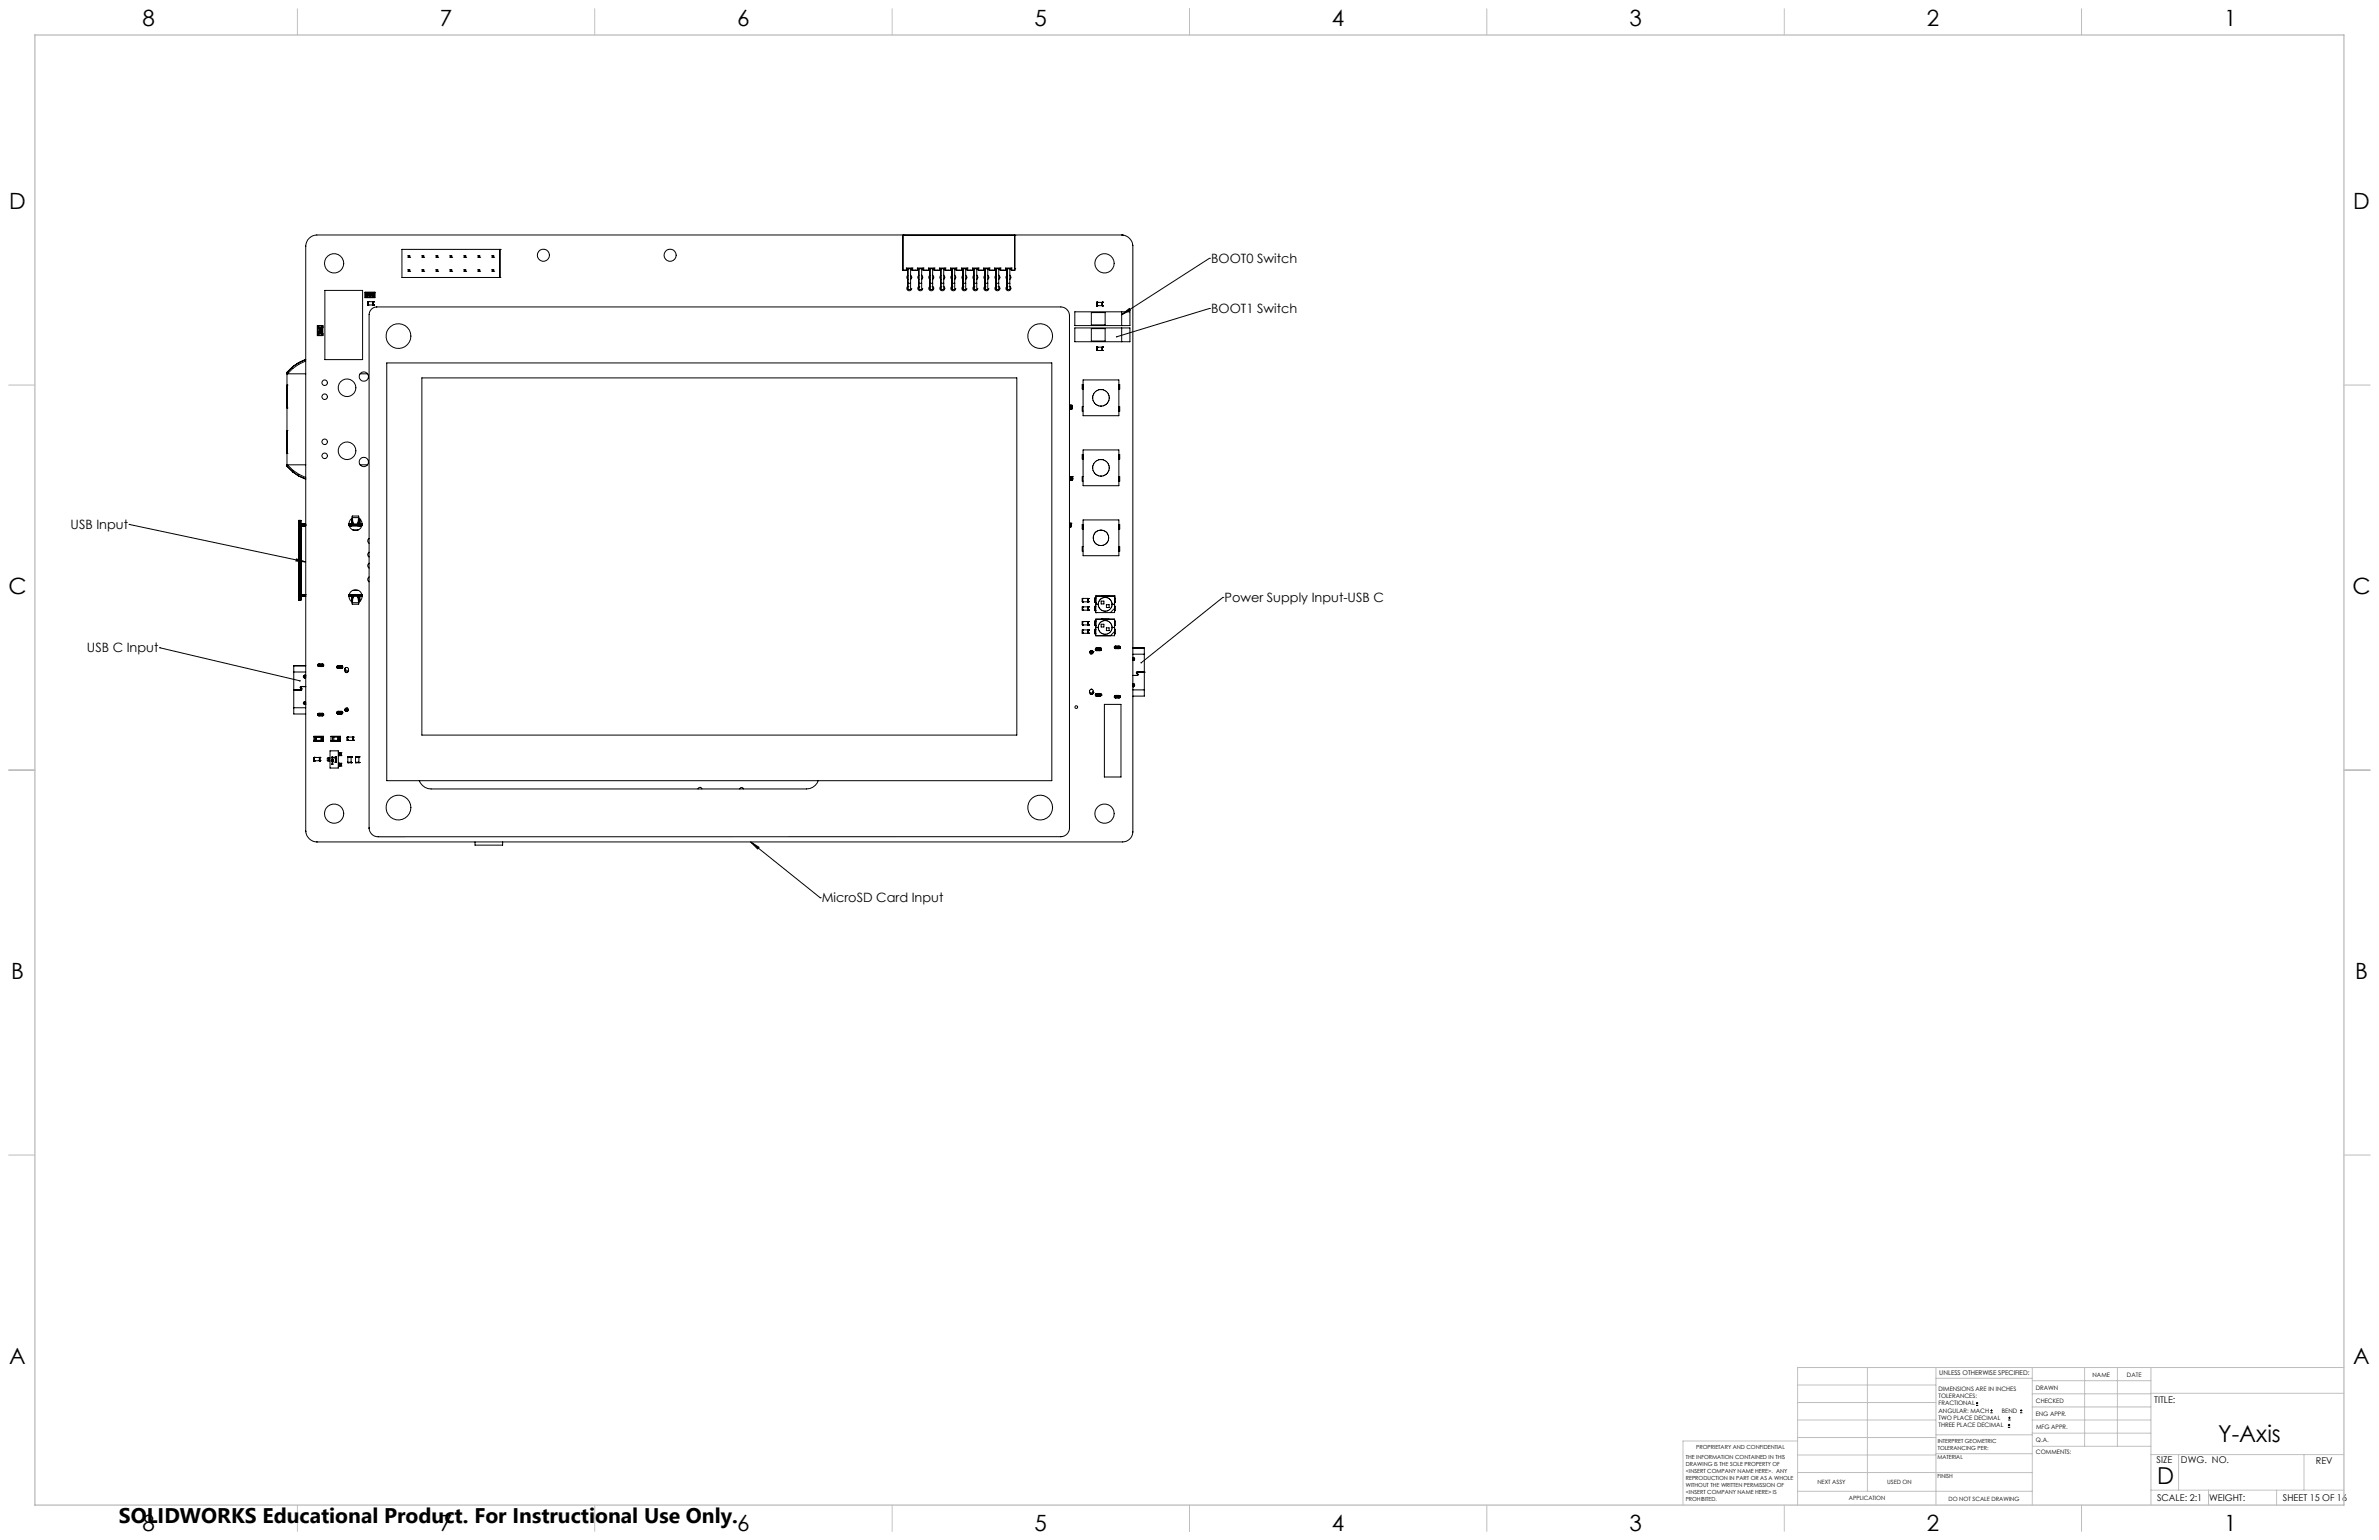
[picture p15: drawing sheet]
<svg xmlns="http://www.w3.org/2000/svg" width="864mm" height="559mm" viewBox="0 0 864 559" stroke-linecap="round" stroke-linejoin="round" font-family="sans-serif">
<defs><g id="words">
<g font-size="8.5">
<text x="805.2" y="523.1">Y-Axis</text>
<text x="783.1" y="538.4">D</text>
</g>
<g font-size="8.1">
<text x="51.7" y="9.3">8</text>
<text x="159.7" y="9.3">7</text>
<text x="267.6" y="9.3">6</text>
<text x="375.6" y="9.3">5</text>
<text x="483.5" y="9.3">4</text>
<text x="591.5" y="9.3">3</text>
<text x="699.4" y="9.3">2</text>
<text x="807.4" y="9.3">1</text>
<text x="3.3" y="76">D</text>
<text x="854.2" y="76">D</text>
<text x="3" y="215.7">C</text>
<text x="853.9" y="215.7">C</text>
<text x="4" y="355.4">B</text>
<text x="854.9" y="355.4">B</text>
<text x="3.3" y="495.1">A</text>
<text x="854.2" y="495.1">A</text>
<text x="51.7" y="555.4">8</text>
<text x="159.7" y="555.4">7</text>
<text x="267.6" y="555.4">6</text>
<text x="375.6" y="555.4">5</text>
<text x="483.5" y="555.4">4</text>
<text x="591.5" y="555.4">3</text>
<text x="699.4" y="555.4">2</text>
<text x="807.4" y="555.4">1</text>
</g>
<text font-size="7.7" x="43.2" y="552.5">SOLIDWORKS Educational Product. For Instructional Use Only.</text>
<g font-size="4.7">
<text x="439.7" y="95.4">BOOT0 Switch</text>
<text x="439.7" y="113.7">BOOT1 Switch</text>
<text x="25.6" y="192">USB Input</text>
<text x="444.5" y="218.5">Power Supply Input-USB C</text>
<text x="31.6" y="236.7">USB C Input</text>
<text x="298.3" y="327.4">MicroSD Card Input</text>
</g>
<g font-size="3.4">
<text x="782" y="508.9">TITLE:</text>
<text x="782.9" y="531">SIZE</text>
<text x="791.7" y="531">DWG. NO.</text>
<text x="840.7" y="531.1">REV</text>
<text x="783" y="544.6">SCALE: 2:1</text>
<text x="801.9" y="544.7">WEIGHT:</text>
<text x="828.7" y="544.6">SHEET 15 OF 16</text>
</g>
<text font-size="2.4" x="704" y="499.1">UNLESS OTHERWISE SPECIFIED:</text>
<g font-size="2.2">
<text x="759.6" y="499.5">NAME</text>
<text x="772.1" y="499.6">DATE</text>
<text x="703.7" y="504.7">DIMENSIONS ARE IN INCHES</text>
<text x="703.7" y="507.3">TOLERANCES:</text>
<text x="703.7" y="510">FRACTIONAL</text>
<text x="739" y="504.3">DRAWN</text>
<text x="739.1" y="509.2">CHECKED</text>
<text x="703.7" y="512.6">ANGULAR: MACH</text>
<text x="703.7" y="515.3">TWO PLACE DECIMAL</text>
<text x="726.7" y="512.6">BEND</text>
<text x="739" y="513.8">ENG APPR.</text>
<text x="703.7" y="517.9">THREE PLACE DECIMAL</text>
<text x="739.1" y="518.6">MFG APPR.</text>
<text x="739.1" y="523.3">Q.A.</text>
<text x="739.1" y="527.5">COMMENTS:</text>
</g>
<g font-size="2.1">
<text x="659.7" y="538.6">NEXT ASSY</text>
<text x="685.1" y="538.6">USED ON</text>
<text x="671.1" y="544.4">APPLICATION</text>
<text x="707.3" y="544.5">DO NOT SCALE DRAWING</text>
</g>
<g font-size="2">
<text x="615.7" y="525.8">PROPRIETARY AND CONFIDENTIAL</text>
<text x="703.4" y="523.5">INTERPRET GEOMETRIC</text>
<text x="703.4" y="526">TOLERANCING PER:</text>
<text x="612" y="529.4">THE INFORMATION CONTAINED IN THIS</text>
<text x="612" y="531.9">DRAWING IS THE SOLE PROPERTY OF</text>
<text x="703.3" y="529.6">MATERIAL</text>
<text x="612" y="534.5">&lt;INSERT COMPANY NAME HERE&gt;. ANY</text>
<text x="612" y="537">REPRODUCTION IN PART OR AS A WHOLE</text>
<text x="612" y="539.5">WITHOUT THE WRITTEN PERMISSION OF</text>
<text x="703.3" y="536.4">FINISH</text>
<text x="612" y="542">&lt;INSERT COMPANY NAME HERE&gt; IS</text>
<text x="612" y="544.6">PROHIBITED.</text>
</g>
</g></defs>
<g fill="none" stroke="#000" stroke-width=".36">
<path d="M112.2 86.5a3.9 3.9 0 0 1 2.8-1.2h292.2a4.1 4.1 0 0 1 4 3.7v212.8a3.7 3.7 0 0 1-3.7 3.7h-292.5a3.9 3.9 0 0 1-4-4.2v-212a4.3 4.3 0 0 1 1.2-2.8zM148.2 93.3h.1M148.2 98.4h.1M148.2 93.3v-.5l.5-.1v.6M148.2 98.4v-.5l.5-.1v.6M148.2 93.3h.5M148.2 98.4h.5M148.7 93.3h.1M148.7 98.4h.1M153.2 93.3h.1M153.2 98.4h.1M153.2 93.3v-.5l.6-.1v.6"/>
<path d="M153.2 98.4v-.5l.6-.1v.6M153.2 93.3h.6M153.2 98.4h.6M153.8 93.3h.1M153.8 98.4h.1M158.3 93.3h.1M158.3 98.4h.1M158.3 93.3v-.6l.6 .1v.5M158.3 98.4v-.6l.6 .1v.5M158.3 93.3h.6M158.3 98.4h.6M158.9 93.3h.1"/>
<path d="M158.9 98.4h.1M163.4 93.3h.1M163.4 98.4h.1M163.4 93.3v-.5h.6v.5M163.4 98.4v-.5l.6-.1v.6M163.4 93.3h.6M163.4 98.4h.6M164 93.3h.1M164 98.4h.1M168.5 93.3h.1M168.5 98.4h.1M168.5 93.3v-.5h.6v.5"/>
<path d="M168.5 98.4v-.5l.6-.1v.6M168.5 93.3h.6M168.5 98.4h.6M169.1 93.3h.1M169.1 98.4h.1M173.6 93.3h.1M173.6 98.4h.1M173.6 93.3v-.6l.5 .1v.5M173.6 98.4v-.6l.5 .1v.5M173.6 93.3h.5M173.6 98.4h.5M174.1 93.3h.1"/>
<path d="M174.1 98.4h.1M178.6 93.3h.1M178.6 98.4h.1M178.6 93.3v-.5l.6-.1v.6M178.6 98.4v-.5l.6-.1v.6M178.6 93.3h.6M178.6 98.4h.6M179.2 93.3h.1M179.2 98.4h.1M181.5 90.5h.1M181.5 90.5h-35.6v10.2h35.6M181.5 90.5v10.2"/>
<path d="M327.8 85.4h.1M327.8 85.3h.1M327.8 98h.1M327.8 85.3v12.8l.8-.1M329 97.5h2.1M329.6 99.9l-.4 .7 .4 .8M329.6 97.5v5.3M330.6 99.9l.1 .1a.89 .89 0 0 1-.1 1.4M330.6 97.5v5.3M331.1 98h.1M331.1 97.3h.1M331.1 97.3h-2.1v.7h-1.2"/>
<path d="M331.1 97.3v.7M331.7 98h.8M333 97.5h2.1M333.6 99.9l-.2 .1a.92 .92 0 0 0 .2 1.4M333.6 97.5v5.3M334.6 99.9l.4 .7-.4 .8M334.6 97.5v5.3M335.1 98h.1M335.1 97.3h.1M335.1 97.3h-2.1v.7h-1.9M335.1 97.3v.7M335.7 98h.8"/>
<path d="M337 97.5h2.1M337.6 99.9l-.2 .1a.89 .89 0 0 0 .2 1.4M337.6 97.5v5.3M338.6 99.9l.3 .7-.3 .8M338.6 97.5v5.3M339.1 98h.1M339.1 97.3h.1M339.1 97.3h-2.1v.7h-1.9M339.1 97.3v.7M339.7 98h.8M341 97.5h2.1M341.6 99.9l-.4 .7 .4 .8"/>
<path d="M341.6 97.5v5.3M342.6 99.9l.1 .1a.92 .92 0 0 1-.1 1.4M342.6 97.5v5.3M343.1 98h.1M343.1 97.3h.1M343.1 97.3h-2.1v.7h-1.9M343.1 97.3v.7M343.7 98h.8M345.1 97.5h2M345.6 99.9l-.2 .1a.89 .89 0 0 0 .2 1.4M345.6 97.5v5.3M346.6 99.9l.4 .7-.4 .8"/>
<path d="M346.6 97.5v5.3M347.1 98h.1M347.1 97.3h.1M347.1 97.3h-2v.7h-2M347.1 97.3v.7M347.7 98h.8M349 97.5h2.1M349.6 99.9l-.4 .7 .4 .8M349.6 97.5v5.3M350.6 99.9l.1 .1a.89 .89 0 0 1-.1 1.4M350.6 97.5v5.3M351.1 98h.1"/>
<path d="M351.1 97.3h.1M351.1 97.3h-2.1v.7h-1.9M351.1 97.3v.7M351.7 98h.8M353 97.5h2.1M353.6 99.9l-.4 .7 .4 .8M353.6 97.5v5.3M354.6 99.9l.4 .7-.4 .8M354.6 97.5v5.3M355.1 98h.1M355.1 97.3h.1M355.1 97.3h-2.1v.7h-1.9"/>
<path d="M355.1 97.3v.7M355.7 98h.8M357 97.5h2.1M357.6 99.9l-.2 .1a.89 .89 0 0 0 .2 1.4M357.6 97.5v5.3M358.6 99.9l.4 .7-.4 .8M358.6 97.5v5.3M359.1 98h.1M359.1 97.3h.1M359.1 97.3h-2.1v.7h-1.9M359.1 97.3v.7M359.7 98h.8"/>
<path d="M361 97.5h2.1M361.6 99.9l-.4 .7 .4 .8M361.6 97.5v5.3M362.5 99.9l.2 .1a.89 .89 0 0 1-.2 1.4M362.5 97.5v5.3M363.1 98h.1M363.1 97.3h.1M363.1 97.3h-2.1v.7h-1.9M363.1 97.3v.7M363.7 98h.8M365.1 97.5h2M365.5 99.9l-.1 .1a.92 .92 0 0 0 .1 1.4"/>
<path d="M365.5 97.5v5.3M366.6 99.9l.4 .7-.4 .8M366.6 97.5v5.3M367.1 98h.1M367.1 97.3h.1M367.1 97.3h-2v.7h-2M367.1 98h1.3M367.1 97.3v.7M368.4 85.4h.1M368.4 97.5h.1M368.4 85.3v12.8l-.8-.1M439 93.7h.1"/>
<path d="M439 93.7l-31.8 20.5M115.2 118.1h2v3.7h-2zM115.4 118.9h1.6M115.4 118.6h.3v.3M115.9 119.7l.2 .2M115.9 119.2l.3 .2M115.9 119.2l.2 .1M115.9 119.2l.6-.1-.4 .2M115.9 119.2h.1M116.1 119.5l-.2 .2M116.1 119.5l.2 .1M116.1 119.6l-.2 .1"/>
<path d="M116.1 119.6v.3l-.2-.2M116.1 119.9h.1M116.1 119.5h.1M116.1 119.3h.1M116.2 118.9l.4 .3M116.2 118.9l-.3 .3M116.2 118.9h.1M116.2 119.4h.1M116.3 119.7h.1M116.3 119.7l-.2 .2M116.3 119.6h.1M116.3 119.7l.3 .1"/>
<path d="M116.3 119.6l.3 .2M116.6 119.8h.1M116.6 119.2l-.4 .2M116.6 119.2h.1M116.7 118.9h.1M116.7 118.6h.1M116.7 118.6v.3M116.7 118.6h.3M117 118.9h.1M117 118.3h.1M117 118.6h.1M117 118.3h-1.6v3.4h1.6"/>
<path d="M117 118.3v3.4M117.9 105.4h13.7v25.1h-13.7zM132.5 106h3.6v2h-3.6zM132.6 106.2h.1M132.6 106.2h3.4M132.6 106.2v1.6h3.4v-1.6M133 106.2h.1M133 106.5h.1M133 106.5h.2M133 106.2v.3M133.2 106.2h.1M133.2 106.5h.1"/>
<path d="M133.2 106.2v1.6M133.2 107.5h-.2v.3M133.3 107l.2 .4 .2-.4M133.3 107h.1M133.3 107l.3-.3 .1 .5M133.3 107l.2 .3M133.5 109.5h.1M133.5 110.7h.1M133.5 110.7h2M133.5 109.5h2M133.5 109.5v1.2M133.5 106.6l-.2 .4"/>
<path d="M133.5 106.6l.2 .4M133.5 106.6l-.1 .1M133.5 106.6h.1M133.5 107.3h.1M133.6 109.5v1.2M133.7 107.2l-.2 .1M133.7 107.2h.1M133.7 107h.1M133.8 107.1l.1 .3 .4-.3M133.8 107.1h.1M133.9 106.9l-.1 .2M133.9 106.9h.1"/>
<path d="M134 106.9h.1M134.1 106.9l.2 .2M134.1 106.9h.1M134.1 106.6h.1M134.2 106.6l-.2 .3M134.3 107.1h.1M134.3 107l.2 .4 .3-.4M134.3 107h.1M134.6 106.6l.2 .4M134.6 106.6l-.3 .4M134.6 106.6h.1M134.6 107.3h.1"/>
<path d="M134.7 107.2l-.1 .1M134.7 107.2v-.4l-.2-.1 .1 .6M134.7 107.2h.1M134.8 107h.1M134.9 107.1l.1 .3 .4-.3M134.9 107.1h.1M134.9 106.8h.4M134.9 106.8h.1M134.9 107.1l.1 .1M135 107.2l.1 .1M135 107.2h.1M135.1 106.6l-.2 .2"/>
<path d="M135.1 106.6l.2 .2M135.1 106.6h.1M135.1 107.3h.1M135.3 106.8l-.2 .2 .2 .1M135.3 106.8h.1M135.3 107.1l-.2 .2M135.3 107.1h.1M135.3 106.8v.2M135.3 107l.1 .1M135.3 107h.1M135.4 107.1h.1M135.4 106.2h.1"/>
<path d="M135.4 106.5h.1M135.4 106.2v1.6M135.4 109.5v1.2M135.4 107.5h.2v.3M135.4 106.5h.2M135.5 109.5h.1M135.5 110.7h.1M135.5 109.5v1.2M135.6 106.2h.1M135.6 106.5h.1M135.6 106.2v.3M136 106.2h.1"/>
<path d="M136.7 111.4h.1M136.7 111.4a2.83 2.83 0 0 0-2.7 2.8v186.4a3.3 3.3 0 0 0 3.3 3h247.8a3.2 3.2 0 0 0 3.1-3v-186.1M136.8 111.4h248.3a3.2 3.2 0 0 1 3.1 3.1M181.5 100.7h.1M329.6 102.8v2.3M329.6 102.8v1.3M329.6 103.9a.9 .9 0 0 0 .1 1.5 .9 .9 0 0 0 1.3-.8M329.6 105.1h.1M329.6 104.1h.1M329.6 102.8h1M329.6 104.1v1M330.6 102.8v2.3h-1"/>
<path d="M333.6 102.8v2.3M333.6 105.1h.1M333.6 104.1h.1M333.6 102.8v1.3M333.6 103.9a.9 .9 0 0 0 .1 1.5 .9 .9 0 0 0 1.3-.8M333.6 102.8h1M333.6 104.1v1M334.6 102.8v2.3h-1M337.6 102.8v2.3M337.6 102.8v1.3M337.6 103.9a.89 .89 0 0 0-.2 1.3 .89 .89 0 0 0 1.3 0 .89 .89 0 0 0-.1-1.3M337.6 105.1h.1"/>
<path d="M337.6 104.1h.1M337.6 102.8h1M337.6 104.1v1M338.6 102.8v2.3h-1M341.6 102.8v2.3M341.6 102.8v1.3M341.6 103.9a.89 .89 0 0 0-.2 1.3 .89 .89 0 0 0 1.3 0 .89 .89 0 0 0-.1-1.3M341.6 105.1h.1M341.6 104.1h.1M341.6 102.8h1M341.6 104.1v1M342.6 102.8v2.3h-1"/>
<path d="M345.6 102.8v2.3M345.6 102.8v1.3M345.6 103.9a.89 .89 0 0 0 0 1.5 .89 .89 0 0 0 1.4-.8M345.6 105.1h.1M345.6 104.1h.1M345.6 102.8h1M345.6 104.1v1M346.6 102.8v2.3h-1M349.6 102.8v2.3M349.6 102.8v1.3M349.6 103.9a.9 .9 0 0 0 .1 1.5 .9 .9 0 0 0 1.3-.8M349.6 105.1h.1"/>
<path d="M349.6 104.1h.1M349.6 102.8h1M349.6 104.1v1M350.6 102.8v2.3h-1M353.6 102.8v2.3M353.6 102.8v1.3M353.6 103.9a.9 .9 0 0 0 0 1.5 .9 .9 0 0 0 1.4-.8M353.6 105.1h.1M353.6 104.1h.1M353.6 102.8h1M353.6 104.1v1M354.6 102.8v2.3h-1"/>
<path d="M357.6 102.8v2.3M357.6 102.8v1.3M357.6 103.9a.89 .89 0 0 0 0 1.5 .89 .89 0 0 0 1.4-.8M357.6 105.1h.1M357.6 104.1h.1M357.6 102.8h1M357.6 104.1v1M358.6 102.8v2.3h-1M361.6 102.8v2.3M361.6 102.8v1.3M361.6 103.9a.89 .89 0 0 0-.2 1.3 .89 .89 0 0 0 1.3 0 .89 .89 0 0 0-.2-1.3M361.6 105.1h.1"/>
<path d="M361.6 104.1h.1M361.6 102.8h.9M361.6 104.1v1M362.5 102.8v2.3h-.9M365.5 102.8v2.3M365.5 102.8v1.3M365.5 103.9a.89 .89 0 0 0-.1 1.3 .89 .89 0 0 0 1.3 0 .89 .89 0 0 0-.1-1.3M365.5 105.1h.1M365.5 104.1h.1M365.5 102.8h1.1M365.5 104.1v1M366.6 102.8v2.3h-1.1"/>
<path d="M388.2 114.5h.1M390.2 113.1h20v5h-20zM390.2 119h20v5h-20zM396.2 113.4h5v4.5h-5zM396.2 119.2h5v4.6h-5zM398.1 110.9h2.1M398.1 109.7h2.1M398.1 109.7v1.2M398.1 110.9h.1M398.1 109.7h.1M398.3 109.7v1.2M400 109.7v1.2"/>
<path d="M400.2 110.9h.1M400.2 109.7h.1M400.2 109.7v1.2M407.2 114.2l2.8-2.3 .4 .7zM407.2 113.1v5M407.2 119v5M439 111.9h.1M439 111.9l-33.6 10.3M104.2 135.6h.1M104.2 135.1h.1M104.2 139.7h.1M104.2 135.1v34.1l2.1 2.1 2.1 1.4 2.6 1.1"/>
<path d="M104.2 135.6h6.8M111 130.4l-2.6 1.2-2.1 1.4-2.1 2.1M111 131l-2.5 1.2-2.2 1.5-1.9 1.9M115.4 121.1h1.6M115.7 121.1v.2h-.3M115.9 120.8l.2 .2M115.9 120.3l.3 .2M115.9 120.3l.2 .1M115.9 120.3l.5-.2 .1 .2-.3 .1M115.9 120.3h.1M115.9 120.8h.1M116 120.7l-.1 .1"/>
<path d="M116 120.7h.1M116.1 120.5l-.2 .3M116.1 120.6l-.1 .1M116.1 120.4h.1M116.1 121h.1M116.1 120.6h.1M116.1 120.5h.1M116.1 120.5v.1M116.2 121h.2M116.2 121h-.1M116.2 121h.1M116.2 120l.4 .3"/>
<path d="M116.2 120l-.3 .3M116.2 120h.1M116.2 120.5h.1M116.4 120.6l.2 .2M116.4 120.9l-.2-.1-.1 .2M116.4 120.6v.3M116.4 120.6h.1M116.4 121h.1M116.6 120.8l-.2 .2M116.6 120.3l-.4 .2M116.6 120.3h.1M116.6 120.8h.1"/>
<path d="M116.7 121.1h.1M116.7 121.3h.1M116.7 121.3h.3M116.7 121.1v.2M117 121.1h.1M117 121.3h.1M117 121.7h.1M130.7 135.6h2.8M140.4 131.7h241.4v151.6h-241.4zM153.1 137.1h216v129.6h-216zM393.2 137.9h13v12.9h-13zM393.2 139.6h-.3v1.5h.3"/>
<path d="M398.1 126h2.1M398.1 127.2h2.1M398.1 126v1.2M398.1 127.2h.1M398.1 126h.1M398.3 126v1.2M400 126v1.2M400.2 127.2h.1M400.2 126h.1M400.2 126v1.2M406.2 139.6h.3v1.5h-.3M104.2 156.2h.1"/>
<path d="M104.2 148h.1M388.5 147h.1M388.5 148.4h.1M388.5 147h.6v1.4h-.7v-1.3h.7M388.5 147v.1M388.6 147.6l.2 .1M388.6 147.8l.1 .1M388.6 148l.2 .1M388.6 147.6h.1M388.6 147.8h.1M388.6 148h.1M388.7 147.4h.1"/>
<path d="M388.7 147.3h.1M388.7 147.3v.1M388.7 147.3h.2l-.2 .1M388.7 147.7l-.1 .1M388.7 147.9h.1M388.7 147.7l.1 .1M388.7 147.7v.2M388.7 147.7h.1M388.8 147.5l-.2 .1M388.8 147.5v.2M388.8 147.5h.1M388.8 147.5v.1"/>
<path d="M388.8 147.9l-.2 .1M388.8 147.9v.2M388.8 148h.1M388.8 148v.1M388.8 147.7h.1M388.8 147.9h.1M388.8 148.1h.1M388.8 147.8h.1M388.8 147.8l.1 .1M388.9 147.5v.1M388.9 148h.1M388.9 147.5h.1"/>
<path d="M388.9 147.6h-.1M388.9 148l-.1 .1M388.9 147.6h.1M388.9 147.7v.2M388.9 147.7v.1M388.9 147.9h.1M393.2 147.6h-.3v1.6h.3M399.7 141.4h.1M406.2 147.6h.3v1.6h-.3M104.2 164.5h.1M104.2 168.7h6.8M104.4 168.7l1.9 1.9 2.2 1.5 2.5 1.2"/>
<path d="M130.7 168.7h2.7M388.7 173h.1M388.7 174.3h.1M388.7 174.3h.6M388.7 173h.6M388.7 173v1.3M388.8 173.5l.2 .1M388.8 173.7l.1 .1M388.8 174h.2M388.8 173.5h.1M388.8 174h.1M388.8 173.7h.1"/>
<path d="M388.8 173.3h.1M388.8 173.2l.1 .1M388.8 173.2h.3M388.9 173.7v.1M388.9 174h.1M388.9 173.3h.1M388.9 173.6l-.1 .1M388.9 173.6l.1 .1M388.9 173.6v.1M388.9 173.6h.1M388.9 173.8h.1M389 173.4l-.2 .1"/>
<path d="M389 173.4v.2M389 173.4h.1M389 173.8l-.2 .2M389 173.8l.1 .2M389 173.8v.1M389 173.6h.1M389 173.8h.1M389 174h.1M389 173.7h.1M389 173.7l.1 .1M389 173.4l.1 .1M389 173.9l.1 .1"/>
<path d="M389 173.9h.1M389.1 173.5l-.1 .1M389.1 173.6h.1M389.1 174h-.1M389.1 173.5h.1M389.1 174h.1M389.1 173.8h.1M389.1 173.2h.1M389.1 173.6v.2M389.3 173h.1M389.3 173v1.3h-.6M393.2 173h-.3v1.6h.3"/>
<path d="M393.2 163.3h13v12.9h-13zM393.2 165h-.3v1.5h.3M399.7 166.8h.1M406.2 173h.3v1.6h-.3M406.2 165h.3v1.5h-.3M46.9 190.3h.1M46.9 190.3l64.1 13.6M108.5 191.9v.6M108.5 191.9h.1M108.5 189.9v.1M108.5 188.8v.6M108.5 190.1h.1"/>
<path d="M108.5 189.9h.1M108.5 188.8h.1M108.5 188.8h.7v1.5M108.5 189.4v.5M108.5 190.1v26.3M108.5 189.4h.1M108.5 190.7h2.5M108.5 190.3h2.5M108.5 188.8v28.9M108.5 190.4l.5 .3M109.1 190.7v.1M109.1 190.8l.1 25"/>
<path d="M109.2 191.9h.1M109.2 190.1h.2M109.2 190.1h1.8M109.3 190.3v.4M109.4 190.1h.1M126.6 190.1h1M126.7 190.3h1M126.8 190.7h4.6M127.5 190.7h.1M127.5 190.1v.2M127.6 190.3v-2.1v2.1M127.6 188.2v2.1"/>
<path d="M127.7 190.1h.1M127.7 190.5v.2M127.7 190.5h1.2M127.8 187.7l.1-.4 .1 .5M127.9 188.1v-.2l.1 1.9M127.9 187.3h2.3M127.9 188.1l-.2 2.4M127.9 188.1h.1M128 187.8v1.6M128 187.8h2.1M128 192.3h2.1M128 189.4a1.08 1.08 0 0 0 1 .7 1.08 1.08 0 0 0 1.1-.7v.4"/>
<path d="M128 189.8a1.06 1.06 0 0 0 1 .7 1.06 1.06 0 0 0 1.1-.7M128 189.4v.4M129.2 190.5h1.2M129.9 190.7h.1M130.1 187.8v2M130.1 188.1h.1M130.2 188.1v-.2l-.1 .3M130.2 188.1l.2 2.4M130.2 187.7v-.4l-.1 .5M130.4 190.5v.2M130.4 190.1h.1M130.4 190.3h1"/>
<path d="M130.5 190.7h.1M130.6 190.3v-2v2M130.6 188.3v2M130.6 190.1h.9M131.5 190.1a2.41 2.41 0 0 1-3.6 2.1 2.41 2.41 0 0 1-.1-4.1l-.1 2M131.5 190.1l-.6-1.5-.6-.6 .1 2.1M134 195.4l-.2 .1a1.03 1.03 0 0 0 .2 1.6M388.2 189.9h.6M388.3 190.4l.1 .1M388.3 190.6v.1M388.3 190.6h.1M388.3 190.9h.1"/>
<path d="M388.3 190.4h.1M388.3 190.2h.1M388.3 190.1h.1M388.3 190.1h.2M388.3 190.1v.1M388.3 190.5v.1M388.3 190.5l.1 .1M388.3 190.5h.1M388.3 190.7h.1M388.4 190.3l-.1 .1M388.4 190.7l-.1 .2M388.4 190.3l.1 .1"/>
<path d="M388.4 190.3h.1M388.4 190.7l.1 .2M388.4 190.7l.1 .1M388.4 190.5h.1M388.4 190.7h.1M388.4 190.9h.1M388.4 190.6h.1M388.4 190.6l.1 .1M388.5 190.3v.1M388.5 190.8v.1M388.5 190.8h.1M388.5 190.3h.1"/>
<path d="M388.5 190.5h.1M388.5 190.5v.2M388.5 190.4l-.1 .1M388.5 190.9h-.1M388.5 190.4h.1M388.5 190.9h.1M388.5 190.7h.1M388.5 190.1h.1M388.8 189.9h.1M388.8 189.9v1.3h-.6M393.2 190.4h-.3v1.5h.3M393.2 188.7h13v12.9h-13z"/>
<path d="M393.2 198.4h-.3v1.6h.3M406.2 190.4h.3v1.5h-.3M406.2 198.4h.3v1.6h-.3M107.6 202.8l3.4 1.1-3.6-.3zM108.5 217.1v.6M108.5 214.6h.1M108.5 216.6h.1M108.5 217.7h.1M108.5 216.4h.1M108.5 216.6v.5M108.5 217.1h.1M108.5 214v.6"/>
<path d="M108.5 216.3h2.5M108.5 215.8h2.5M108.9 215.8l-.4 .3M109 215.8h.1M109 215.7v.1M109.1 217.7h.1M109.1 215.7h.1M109.2 216.3v1.4h-.7M109.2 216.4h1.8M109.3 215.8h.1M109.3 215.8v.5M109.4 216.4h-.2"/>
<path d="M126.6 216.4h1M126.7 216.3h1M126.8 215.8h4.6M127.5 216.3v.1M127.6 216.3v2M127.7 216.4h.1M127.7 215.8h.1M127.7 215.8v.2M127.7 216.4l.1 2a2.41 2.41 0 0 1 .1-4.1 2.41 2.41 0 0 1 3.6 2.1M127.7 216l.2 2.4M127.7 216h1.2M127.8 218.7l.1 .5"/>
<path d="M127.9 218.4h.1M128 218.7l-.1 .6h2.3M128 218.3l-.1 .4v-.3M128 218.7h2.1M128 214.2h2.1M128 216.7v.4a1.08 1.08 0 0 1 1-.7 1.08 1.08 0 0 1 1.1 .7M128 216.7a1.06 1.06 0 0 1 1-.7 1.06 1.06 0 0 1 1.1 .7M128 216.7v2M129.2 216h1.2M130.1 216.7v.4M130.1 216.7l.1 2v-.3M130.1 217.1v1.6"/>
<path d="M130.1 218.7l.1 .6v-.6M130.1 218.4h.1M130.4 216l-.2 2.4M130.4 215.8v.2M130.4 215.8h.1M130.4 216.4h.1M130.4 216.4l-.1 2.1 .6-.6 .6-1.5M130.4 216.3h1M130.6 216.3v1.9M130.6 216.4h.9M134 200.4l-.2 .2a.99 .99 0 0 0 .2 1.5M134 204.4l-.2 .1a1.03 1.03 0 0 0 .2 1.6"/>
<path d="M134 209.4l-.2 .2a1.03 1.03 0 0 0 .2 1.5M392.9 217.2h.1M392.9 218.3h.1M392.9 218.3h2.1M392.9 217.2h2.1M392.9 217.2v1.2M393 217.1v1.3M394.9 217.1v1.3M395 217.2h.1M395 218.3h.1M395 218.3v.1M395 217.2v1.1"/>
<path d="M397.5 218.6h.1M397.5 217h.1M397.5 220h.1M397.5 217h.3M397.5 218.6h.3M397.5 220h.3M397.5 217v1.6M397.5 220v1.6M397.8 219.3h.9M399.7 218.1h1v1h-1zM399.8 216.3h.1M401.6 219.4h1v1.1h-1z"/>
<path d="M403.7 219.3h.9M404.6 216.3h.1M404.6 216.3h-6.8v6M404.6 216.3v6h-6.8M404.6 217h.3v1.6h-.3M404.6 220h.3v1.6h-.3M443.9 216.8h.1M443.9 216.8l-29.6 23.7M57.9 235h.1M57.9 235l51 12.1M392.9 221.4h.1M392.9 220.2h.1"/>
<path d="M392.9 229.8h.1M392.9 228.6h.1M392.9 226.7h.1M392.9 225.6h.1M392.9 225.5v.1M392.9 225.5h.1M392.9 220.2h2.1M392.9 221.4h2.1M392.9 228.6h2.1M392.9 225.5h2.1M392.9 220.2v1.2M392.9 225.6v1.1"/>
<path d="M392.9 228.6v1.2M393 225.5v1.3h1.9v-1.3M393 220.2v1.2M393 228.6v1.2M394.9 220.2v1.2M394.9 228.6v1.2M394.9 226.7h.1M394.9 225.6h.1M395 226.7h.1M395 225.6h.1M395 225.5v.1M395 225.5h.1"/>
<path d="M395 229.8h.1M395 228.6h.1M395 221.4h.1M395 220.2h.1M395 220.2v1.2M395 225.6v1.1M395 228.6v1.2M395 229.8h-2.1M395.7 236.7l.3 .4M395.7 236.7h.1M395.8 236.7a.39 .39 0 0 0 .4 .4 .39 .39 0 0 0 .4-.4M395.8 236.7h.1"/>
<path d="M395.8 236.7h.2M396 236.7l.1-.2 .3 .2M396 236.7h.4M396 237.1v.2M396.2 236.3l-.4 .4M396.2 236.3l.4 .4M396.2 236.3l.4 .3M396.4 236.7h.2M396.6 236.6v.1M396.6 236.7h.1M396.7 236.5a.5 .5 0 0 0-.6-.3 .5 .5 0 0 0-.4 .5M396.7 236.5v.2"/>
<path d="M396.7 236.5l-.1 .1M396.7 236.7l-.2 .4h-.5M396.7 236.2v.3M396.7 236.7h.1M396.7 236.5h.1M396.8 236.4h.1M397.5 228.4h.1M397.5 230h.1M397.5 221.6h.1M397.5 225.4h.1M397.5 227h.1M397.5 221.6h.3"/>
<path d="M397.5 225.4v1.6M397.5 228.4v1.6M397.5 227h.3M397.5 225.4h.3M397.5 228.4h.3M397.5 230h.3M397.6 235.8h1.8M397.7 235.9h2M397.8 235.3l1.5-.2a.51 .51 0 0 1 .5 .5 .51 .51 0 0 1-.5 .5h-1.4l-.3-.5zM397.8 235.5h.1M397.8 222.3h.1M397.8 235.5l-.2 .1"/>
<path d="M397.8 224.7h6.8v6h-6.8zM397.8 235.2v.3M397.8 227.7h.9M397.9 235.5h.1M398 235.4h.1M398 235.8h.1M398 235.4h1.4M398 235.4l.3 .1M398 235.3v.5M398 235.3h1.4M398.3 235.5h.2M398.3 235.5v.2"/>
<path d="M398.3 235.7l-.3 .1M398.5 235.7h-.2M398.5 235.5h.5M398.5 235.5v.2M398.5 235.7h.5M399 235.7h.1M399 235.5v.2M399.1 235.5h-.1M399.1 235.7l.3 .1M399.1 235.5v.2M399.2 235.1h.1M399.4 235.4h.1"/>
<path d="M399.4 235.4l-.3 .1M399.4 235.8h.1M399.4 235.1v.2M399.4 235.5h.2M399.4 235.1h.1M399.4 235.5h.4M399.4 235.3v.5M399.5 235.1l-1.5 .2M399.6 235.5h.2M399.6 235.2v.3M399.7 226.5h1v1h-1zM399.8 224.7h.1"/>
<path d="M399.8 235.5h.1M401.6 227.8h1v1h-1zM403.7 227.7h.9M404.5 234.7h2.1M404.5 235.1h2.1M404.6 235.1h2M404.6 225.4h.3v1.6h-.3M404.6 228.4h.3v1.6h-.3M404.6 220.8l-1.5 1.5M404.6 229.2l-1.5 1.5M404.6 234.5l1.6-.1a.5 .5 0 0 1 .5 .5 .5 .5 0 0 1-.5 .5l-1.4-.1-.3-.2zM404.9 234.7h.1"/>
<path d="M404.9 235.1h.1M404.9 234.7h-.2v.4h.2M404.9 234.7l.3 .1M404.9 234.7v.4M405.2 234.8h.1M405.2 235h.1M405.2 234.8v.2M405.2 235l-.3 .1M405.3 234.8h.5M405.3 234.8v.2M405.3 235h.5M405.8 234.8h.2"/>
<path d="M405.8 235h.2M405.8 234.8v.2M406 234.8v.2M406 235l.3 .1M406.3 234.7h.1M406.3 235.1h.1M406.3 234.7h.2v.4h-.2M406.3 234.7l-.3 .1M406.3 234.7v.4M411.2 235.1h4.2v2.3M411.2 237.4h4.2M411.2 238.5h.2"/>
<path d="M411.2 239.6h.2M411.2 239.4h.2M411.4 238.5h.1M411.4 239.6h.1M411.4 239.4v.2M411.4 238.7h.1M411.4 238.5v.2M411.4 239.4h.1M411.4 238.7v.7M411.4 238.7h-.2M411.4 238.5a.51 .51 0 0 1 .5 .6 .51 .51 0 0 1-.5 .5M411.4 238.7a.37 .37 0 0 1 .4 .4 .37 .37 0 0 1-.4 .3"/>
<path d="M415.4 237.4v12.9M106.6 256.8v2.3h4.4M106.6 250.3h.1M106.6 243.8v13M106.6 243.8h4.4M106.6 256.8h4.4M106.9 250.3h.1M109 249.4l.1 .2M109 249.4h.1M109.1 249.6h.1M109.1 249.6l.3 .3M109.1 249.6l.4 .4-.2 .3"/>
<path d="M109.3 250.3h.1M109.3 250.3h-2.7M109.3 249.1l-.2 .5M109.3 249.1l-.3 .2 .1 .3M109.3 249.1h.1M109.3 249.1l-.3 .3M109.3 249.1h1.7M109.4 249.9l-.1 .4M109.4 249.9h.1M109.4 249.9l.1 .2M109.5 250.1l-.2 .2M110.1 249.1h.1"/>
<path d="M110.3 249.1h.1M110.6 254.6a.53 .53 0 0 0-.5 .5 .53 .53 0 0 0 .5 .6M110.6 255.7h.1M110.6 254.6h.1M110.6 245h.1M110.6 245a.53 .53 0 0 0-.5 .5 .53 .53 0 0 0 .5 .6M110.6 246.1h.1M110.6 245.9v.2M110.6 245.9h.1M110.6 245v.1M110.6 245.1h.1M110.6 245.1a.37 .37 0 0 0-.3 .4 .37 .37 0 0 0 .3 .4"/>
<path d="M110.6 254.6v.2M110.6 254.8a.35 .35 0 0 0-.3 .3 .35 .35 0 0 0 .3 .4M110.6 255.5h.1M110.6 255.5v.2M110.6 254.8h.1M110.6 245.1v.8M110.6 254.8v.7M110.6 245l.4 .1M110.6 245.1l.4 .3M110.7 254.6l.3 .1M110.7 254.8l.3 .2M111 241.6h-4.4v2.2"/>
<path d="M111 255.5l-.4 .2M111 245.9l-.3 .2M111 245.6l-.3 .3M111 255.2l-.4 .3M115.4 241.5h2.1M115.4 259.5h.1M115.4 241.2h2.1M115.4 259.1h2.1M115.5 241l1.5-.2a.51 .51 0 0 1 .5 .6 .51 .51 0 0 1-.5 .5l-1.4-.1-.2-.3zM115.5 258.9l1.5-.1a.51 .51 0 0 1 .5 .5 .51 .51 0 0 1-.5 .5h-1.4l-.2-.3zM115.5 259.5h.2M115.7 241.5h.1"/>
<path d="M115.7 259.5h.1M115.7 241.2h.1M115.7 259.1h.1M115.7 241.2v.3M115.7 259.1l-.2 .4M115.7 259.1v.4M115.7 241.2h.3M115.7 259.5h1.4M115.7 259.1l.3 .1M116 241.2l.2 .1M116 259.2h.2M116 241.2v.3"/>
<path d="M116 259.2v.2M116 241.5h-.3M116 259.4l-.3 .1M116.2 241.4l-.2 .1M116.2 259.4h-.2M116.2 241.3v.1M116.2 259.2v.2M116.2 241.4h.5M116.2 241.3h.5M116.2 259.2h.5M116.2 259.4h.5M116.7 241.4l.2 .1"/>
<path d="M116.7 259.4h.2M116.7 241.3v.1M116.7 259.2v.2M116.9 259.2h-.2M116.9 241.2l-.2 .1M116.9 241.5h.2M116.9 241.2v.3M116.9 259.2v.2M116.9 259.4l.2 .1M117.1 259.5h.1M117.1 259.1h.1M117.1 241.5h.1"/>
<path d="M117.1 241.2h.2v.3h-.2M117.1 259.1h.2v.4M117.1 259.5h.2M117.1 241.2v.3M117.1 259.1v.4M117.1 241.2h-.2M117.1 259.1l-.2 .1M117.3 259.5h.2M122.2 242h.4M122.2 258.6h.4M122.2 258.7h.2M122.2 242h.2"/>
<path d="M122.2 242h.1M122.2 258.7h.1M122.3 242.3h2.1M122.3 258.3l2.1 .1M122.4 258.7h.2M122.4 242h.2M122.4 241.7v.3M122.4 258.7v.3M122.6 241.6l1.4 .1M122.6 241.6h.1M122.6 241.9h.1M122.6 258.8h.1"/>
<path d="M122.6 242.3h.1M122.6 258.4h.1M122.6 241.8v.1M122.6 258.9l1.5 .2M122.6 241.6v.1M122.6 258.7h.1M122.6 241.9l.3 .1M122.6 241.9h1.4M122.6 258.8h1.4M122.6 258.4l.3 .1M122.6 241.7v.6M122.6 258.4v.5"/>
<path d="M122.6 241.7h1.4M122.6 258.9h1.4M122.7 259.1a.5 .5 0 0 1-.5-.5 .5 .5 0 0 1 .5-.5h1.2a.49 .49 0 0 1 .5 .5 .49 .49 0 0 1-.5 .5M122.7 241.6a.5 .5 0 0 0-.5 .5 .5 .5 0 0 0 .5 .5h1.2a.49 .49 0 0 0 .5-.5 .49 .49 0 0 0-.5-.5M122.8 241.6h.1M122.8 259.1h.1M122.9 242h.2M122.9 258.7h.2M122.9 258.5h.2M122.9 242v.2M122.9 258.5v.2M122.9 258.7l-.3 .1"/>
<path d="M122.9 242.2l-.3 .1M123.1 242l-.2 .2M123.1 242h.5M123.1 258.5v.2M123.1 258.7h.5M123.1 258.5h.5M123.6 242h.2M123.6 258.5h.2M123.6 258.7h.2M123.6 242l.2 .2M123.6 258.5v.2M123.8 242v.2"/>
<path d="M123.8 258.5v.2M123.8 258.7l.2 .1M123.8 242.2l.2 .1M124 241.9h.1M124 258.8h.1M124 242.3h.1M124 258.4h.1M124 241.8v.1M124 258.8v.1M124 258.9l.1 .2M124 258.6l.1 .1M124 241.9l-.2 .1"/>
<path d="M124 258.4l-.2 .1M124 241.7v.6M124 258.4v.5M124.1 242h.1M124.1 242h-.1M124.1 258.7h.1M124.1 241.6v.4M124.2 242l.2 .1M124.2 241.7v.3M124.2 258.7v.3M124.4 242.2l-1.8 .1M124.4 258.6l-.2 .1"/>
<path d="M125.2 257.5h.1M125.2 257.7h.1M125.2 243.1h.1M125.2 257.8h.1M125.2 242.6v.3M125.3 257.5v.2M125.3 242.4l.5-.2a1.03 1.03 0 0 1 .7 .8 1.03 1.03 0 0 1-.4 1h-.5l-.4-.3zM125.3 243.1h.1M125.3 242.4v.7M125.3 257.7v.3M125.4 257.5a.41 .41 0 0 1 .4-.4 .41 .41 0 0 1 .4 .4M125.4 257.5a.41 .41 0 0 0 .4 .4 .41 .41 0 0 0 .4-.4"/>
<path d="M125.4 243.4a.41 .41 0 0 0 .4 .4 .41 .41 0 0 0 .4-.4M125.4 257.6h.1M125.4 257.6l-.1 .1M125.4 243.4h.1M125.4 257.5h.1M125.4 257.5h.2M125.6 244h.4M125.6 242.2h.5M125.6 257.5l.2-.2 .2 .2M125.6 257.5l.2 .2 .2-.2M126 257.5h.2M126 257.1l.3 .4"/>
<path d="M126 257.1l-.3-.1-.4 .5M126 244v.1M126 256.9v.2M126.2 257.5a.41 .41 0 0 1-.4 .4 .41 .41 0 0 1-.4-.3M126.2 257.5h.1M126.2 243.4h.1M126.3 257.5a.51 .51 0 0 1-.4 .5 .51 .51 0 0 1-.6-.3M395.7 250.3l.5-.2a1.04 1.04 0 0 1 .3 1.9h-.5l-.4-.4zM395.8 251.4a.39 .39 0 0 0 .4 .4 .39 .39 0 0 0 .4-.4M395.8 251.4h.1M396 252h.5M396 250.2h.1"/>
<path d="M396 250.2h.5M396.6 251.4h.1M396.8 251.3h.1M396.8 251.3v.3M396.8 251.1l-.1 .7M397.6 252.1l.2 .1M397.7 251.8h2M397.8 251.8l1.5-.2a.49 .49 0 0 1 .5 .5 .49 .49 0 0 1-.5 .5h-1.4l-.3-.5zM397.8 252.2h.1M397.8 252.2v.3M397.9 252.2v.4M398 252.6h1.4"/>
<path d="M398 252.3h.1M398 251.9h.1M398 252.3v.1M398 252.4v.2M398 252.2h-.1M398 252.3h1.4M398 251.9l.3 .1M398 251.9v.4M398 252.4h.1M398 252.4h1.4M398.3 252.2h.2M398.3 252h.2"/>
<path d="M398.3 252v.2M398.3 252.2l-.3 .1M398.5 252.2h.5M398.5 252v.2M398.5 252h.5M399 252h.1M399 252.2h.1M399 252v.2M399.1 252v.2M399.1 252.2l.3 .1M399.2 252.6h.1M399.4 252.3h.1"/>
<path d="M399.4 251.9l-.3 .1M399.4 251.9v.4M399.4 251.9h.1M399.4 252.3v.1M399.4 252.4v.2M399.4 252.2h.2M399.4 252.6h.1M399.4 252.2h.1M399.4 251.9l-1.8 .1M399.4 252.2h.4M399.4 252.4h.1M399.6 252.2h.2"/>
<path d="M399.6 252.2v.3M399.8 252.2h.1M399.8 252.2v.1M400.9 255.6h6v26.3h-6zM404.5 252.7h2.1M404.5 253h.2M404.6 252.6h2M404.6 252.5l1.6-.2a.5 .5 0 0 1 .5 .5 .5 .5 0 0 1-.5 .5h-1.4l-.3-.3zM404.7 253h.2M404.9 252.7h.1M404.9 252.7h-.2v.3M404.9 252.7h.3"/>
<path d="M404.9 253h1.4M404.9 252.7v.3M405.2 252.7h.1M405.2 252.9h.1M405.2 252.7v.2M405.2 252.9l-.3 .1M405.3 252.7v.2M405.3 252.7h.5M405.3 252.9h.5M405.8 252.7h.2M405.8 252.9h.2M405.8 252.7v.2"/>
<path d="M406 252.7v.2M406 252.9l.3 .1M406.3 252.7h.1M406.3 253h.1M406.3 252.7h.2v.3M406.3 253h.2M406.3 252.7h-.3M406.3 252.7v.3M406.5 253h.1M411.2 250.3h4.2M411.2 245.1h1.5M411.2 248.1h.2"/>
<path d="M411.2 249.2h.2M411.2 249h.2M411.4 249.2h.1M411.4 248.1a.53 .53 0 0 1 .5 .6 .53 .53 0 0 1-.5 .5M411.4 248.1h.1M411.4 249v.2M411.4 249h.1M411.4 248.3a.37 .37 0 0 1 .4 .3 .37 .37 0 0 1-.4 .4M411.4 248.1v.2M411.4 248.3h.1M411.4 248.3v.7M411.4 248.3h-.2"/>
<path d="M411.7 245.1h.1M411.9 245.1h.1M412.5 244.1l.1 .2M412.6 244.3h.1M412.6 244.3l.3 .3M412.7 245.1h.1M412.8 243.9h.1M412.8 243.9l-.2 .4M412.8 243.9l-.2 .2M412.8 243.9h2.6M412.9 244.6l-.2 .5h-1.5M412.9 244.6l.1 .2"/>
<path d="M412.9 244.6h.1M412.9 244.6l.1 .3-.3 .2M413 244.8h.1M413 244.8l-.3 .3M415.1 243.9h.1M415.4 243.9h-2.7l-.1 .4M415.4 250.3v2.3h-4.2M415.4 243.9h.1M114 276h2.1M114 268.9h3.4M114 267.2h3.4v1.8h-3.4zM114 267.3h3.4"/>
<path d="M114 274.8v1.2M114 274.8h2.1M114 276h.1M114 274.8h.1M114.1 267.3v.4a.41 .41 0 0 1 .4 .4 .41 .41 0 0 1-.4 .4v.4M114.1 274.8v1.2M114.5 267.3v1.6M114.7 268.7h2M114.7 267.4h.1M114.8 267.4v1.3h1.8v-1.3M114.8 267.4h.1M114.8 267.4h1.8"/>
<path d="M114.9 267.3h.1M115.9 274.8v1.2M116 276h.1M116 274.8h.1M116 274.8v1.2M116.5 267.3h.1M116.6 267.4h.1M116.7 267.4h-.1M116.8 267.3v1.6M117.3 267.3v.4a.41 .41 0 0 0-.4 .4 .41 .41 0 0 0 .4 .4v.4M119.4 275.1h.1M119.4 276.1h.1"/>
<path d="M119.4 275.1v1M119.5 275.1h.3M119.5 276.1h.3M119.5 275.1v1M119.5 275.1h-.7v1h.7M119.8 272.5h3v6.2h-3zM120.2 268.9h3.4M120.2 267.2h3.4v1.8h-3.4zM120.2 267.3h3.4M120.4 275.9h.5M120.4 274.8l.2-.2 .3 .2M120.4 274.8l.2 .3"/>
<path d="M120.4 276.3l.2 .2M120.4 275.9h.1M120.4 275.4l.2 .1M120.5 275.9h.1M120.5 274.8l.1 .2M120.5 274.8h.4M120.5 276.3l.1 .1M120.6 275.5h.3M120.6 276.2l-.1 .1M120.6 276.2v.2M120.6 276.1l.2 .4M120.6 276.1l-.2 .2"/>
<path d="M120.6 277.2h-.2l.3 .1M120.7 275.9h.2M120.7 267.3v1.6M120.8 275.4l.1 .1M120.8 276.7h.1M120.9 275.9h.1M120.8 276.3l-.2 .2M120.9 274.8l-.3 .2M120.9 277.2h-.2M120.9 274.8l-.3 .3M120.9 275.5l-.3 .1M120.9 277.2l-.2 .1"/>
<path d="M121.2 267.4h1.4v1.2h-1.4zM121.7 275.3l.1 .2 .4-.2M121.7 276.5h.5M121.7 276l.3 .2M121.7 276.5h.2M121.7 275.3h.4M121.8 276.4l-.1 .1M121.8 276.2l.2 .1M121.8 274.6l-.1 .2M121.9 275l.3 .3M121.9 275l-.2 .3M121.9 274.6l.3 .1"/>
<path d="M121.9 274.6l-.2 .2M121.9 275.1l.2 .2M121.9 275.1l-.2 .2M122 276.5h.1M122 274.7l-.2 .3-.1-.2M122 276l.2 .2M122 276l.1 .2M122 276.4l.1 .1M122.1 274.6v.1M122.1 276.4l.1 .1M122.1 276.2h-.1M122.1 274.7l-.1 .2"/>
<path d="M122.2 276.2l-.2 .1M122.2 274.7l-.2 .3M122.8 273.2h.3M122.8 274.2h.3M122.8 278h.3M122.8 277h.3M123 267.3v1.6M123.1 273.2v1M123.1 277v1M123.1 273.2h.7M123.1 274.2h.7M123.1 278h.7"/>
<path d="M123.1 277h.7M123.2 273.2h.1M123.2 274.2h.1M123.2 278h.1M123.2 277h.1M123.8 278h.1M123.8 277h.1M123.8 273.2h.1M123.8 274.2h.1M123.8 273.2v1M123.8 277v1M126.1 268.6h.1"/>
<path d="M126.1 267.5h.1M126.1 267.4v.1M126.1 267.4h2.1M126.1 267.5v1.1M126.1 267.4h.1M126.2 267.4v1.3h1.8v-1.3M126.3 274.6v.1M126.3 274.7h.1M126.3 274.6h.1M126.3 276.7h.1M126.3 274.6v2.1M126.3 276.6h1.2"/>
<path d="M126.3 274.8h1.2M126.3 276.7h1.2M126.3 274.7h1.2M126.3 274.6h1.2M127.5 274.7h.1M127.5 274.6v.1M127.5 274.6h.1M127.5 276.7h.1M127.5 274.6v2.1M128 268.6h.2M128.1 268.6h.1M128.1 267.5h.1"/>
<path d="M128.1 267.4v.1M128.1 267.5v1.1M129 276.7h.1M129 274.7h.1M129 274.6h.1M129 274.8h1.3v1.8h-1.3M129 274.6v2.1M129.1 276.7h.1M129.1 274.6l-.1 .1M129.1 274.6v.1M129.1 274.6h.1M129.1 276.7h1.1"/>
<path d="M129.1 274.7h1.1M129.1 274.6h1.1M130.2 276.7h.1M130.2 274.6v.1M130.2 274.7h.1M130.2 274.6h.1M130.2 274.6v.2M130.2 276.6v.1M152.2 283.3a4.6 4.6 0 0 0 4.3 3h136.3a4.5 4.5 0 0 0 4.2-3M253.4 286.3a.69 .69 0 0 1 .7-.6 .69 .69 0 0 1 .7 .6M268.5 286.3a.67 .67 0 0 1 .7-.6 .67 .67 0 0 1 .6 .6M115.1 305.5h.1"/>
<path d="M172.4 305.5v1.2h10.1v-1.2M272.5 305.5l3 1.9-.5 .6zM272.5 305.5l25.2 20.3M297.7 325.8h.1M717.3 510h.8M717.3 509.1h.8M717.7 508.7v.9M722.5 512.6h.8M722.5 511.8h.8M722.9 511.4v.8M728.9 517.9h.8M728.9 517.1h.8"/>
<path d="M729 515.3h.9M729 514.5h.9M729.3 516.7v.8M729.4 514v.9M733.3 512.6h.8M733.3 511.8h.8M733.7 511.4v.8"/>
<circle cx="121.3" cy="95.6" r="3.5"/>
<circle cx="197.3" cy="92.6" r="2.21"/>
<circle cx="243.3" cy="92.6" r="2.21"/>
<circle cx="401" cy="95.5" r="3.5"/>
<circle cx="134.1" cy="107.2" r=".14"/>
<circle cx="117.8" cy="138.9" r="1"/>
<circle cx="132.1" cy="136.6" r="1.69"/>
<circle cx="144.7" cy="121.9" r="4.5"/>
<circle cx="377.6" cy="121.9" r="4.5"/>
<circle cx="117.8" cy="143.9" r="1"/>
<circle cx="126" cy="140.7" r="3.2"/>
<circle cx="399.7" cy="144.4" r="3"/>
<circle cx="117.9" cy="165.4" r=".99"/>
<circle cx="117.9" cy="160.3" r=".99"/>
<circle cx="126" cy="163.6" r="3.2"/>
<circle cx="132.1" cy="167.6" r="1.7"/>
<circle cx="399.7" cy="169.8" r="3"/>
<circle cx="399.6" cy="195.1" r="2.81"/>
<circle cx="401.2" cy="219.3" r="2.5"/>
<circle cx="396.2" cy="236.7" r=".64"/>
<circle cx="401.2" cy="227.7" r="2.51"/>
<circle cx="125.8" cy="257.5" r=".66"/>
<circle cx="390.7" cy="256.6" r=".5"/>
<circle cx="114.3" cy="268.6" r=".08"/>
<circle cx="123.3" cy="268" r=".19"/>
<circle cx="121.3" cy="295.2" r="3.5"/>
<circle cx="144.7" cy="293" r="4.5"/>
<circle cx="377.6" cy="293" r="4.5"/>
<circle cx="401" cy="295.2" r="3.5"/>
</g>
<g fill="none" stroke="#c0c0c0" stroke-width=".36">
<path d="M107.9 3.2v9.5M215.9 3.2v9.5M323.8 3.2v9.5M431.8 3.2v9.5M539.7 3.2v9.5M647.7 3.2v9.5M755.6 3.2v9.5M3.1 139.7h9.6M850.9 139.7h9.5M3.1 279.4h9.6M850.9 279.4h9.5M3.1 419.1h9.6"/>
<path d="M850.9 419.1h9.5M677.9 496.2v44.9M702.8 496.2v49.9M737.7 496.2v49.9M756.7 496.2v28.6M768.6 496.2v28.6M780.8 496.2v49.9M850.9 496.2h-198.4v49.9M652.5 515.3h50.3M652.5 508.9h50.3M652.5 502.6h50.3M702.8 500.1h34.9"/>
<path d="M737.7 510.5h43.1M737.7 505.7h43.1M737.7 501h43.1M737.7 515.3h43.1M780.8 505.6h70.1M652.5 534.3l85.2 .1M652.5 528h50.3M652.5 521.6h50.3M652.5 522.9h-41.6v23.2M702.8 527.5h35M702.8 520.6h35M737.7 520h43.1"/>
<path d="M737.8 524.8h43M780.8 527.8h70.1M790.9 527.8v12.9M836.4 527.8v12.9M107.9 546.1v9.6M215.9 546.1v9.6M323.8 546.1v9.6M431.8 546.1v9.6M539.7 546.1v9.6M647.7 546.1v9.6M652.5 541.1h85.2M755.6 546.1v9.6"/>
<path d="M780.8 540.7h70.1M801.7 540.7v5.4M826.4 540.7v5.4"/>
</g>
<path d="M12.7 12.7h838.2v533.4h-838.2z" fill="none" stroke="#c0c0c0" stroke-width=".5"/>
<path d="M414.1 240.3v.3l.2-.1-.2 .2h.3v-.4zM107.6 202.8l3.4 1.1-3.6-.3zM108.7 246.9v.4l.4-.1-.1-.4zM272.5 305.5l3 1.9-.5 .6zM407.2 114.2l2.8-2.3 .4 .7zM405.2 122v.4l.4-.1v-.3z" fill="#000"/>
<use href="#words"/>
</svg>
